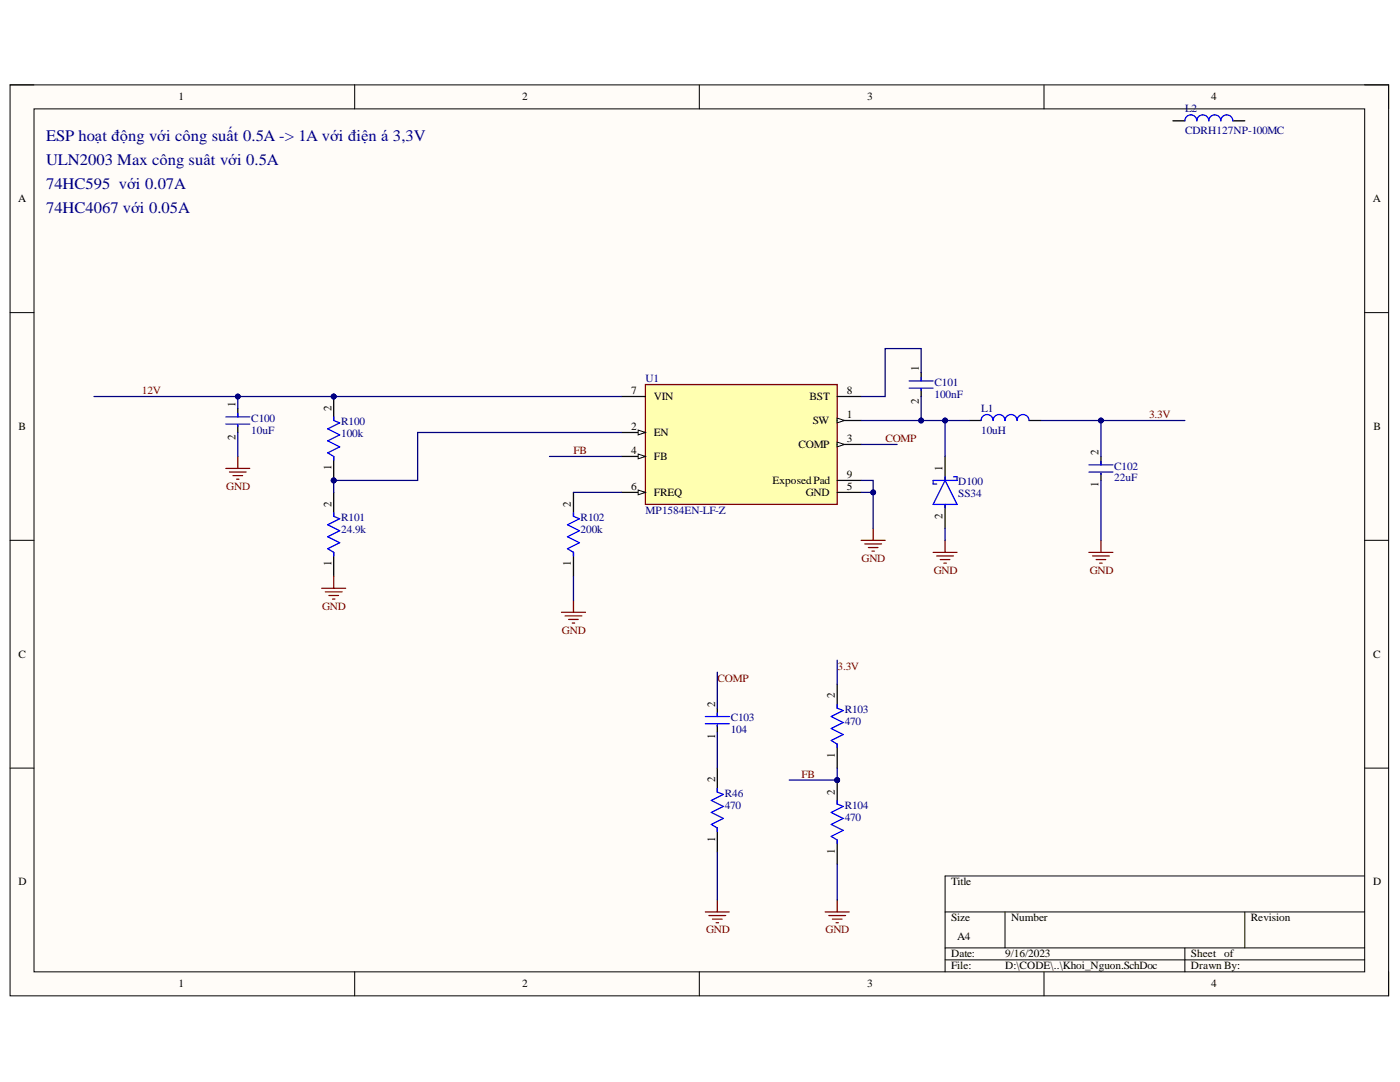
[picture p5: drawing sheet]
<svg xmlns="http://www.w3.org/2000/svg" width="279mm" height="216mm" viewBox="0 0 279 216" stroke-linecap="round" stroke-linejoin="round" font-family="sans-serif">
<defs><g id="words">
<g font-size="3.2" fill="#000080">
<text x="9.2" y="28.2">ESP hoạt động với công suất 0.5A -&gt; 1A với điện á 3,3V</text>
<text x="9.2" y="33">ULN2003 Max công suât với 0.5A</text>
<text x="9.2" y="37.7">74HC595 với 0.07A</text>
<text x="9.2" y="42.5">74HC4067 với 0.05A</text>
</g>
<g font-size="2.3">
<text x="183.4" y="74.1" transform="rotate(-90 183.4 74.1)">1</text>
<text x="47" y="81.3" transform="rotate(-90 47 81.3)">1</text>
<text x="66.1" y="82" transform="rotate(-90 66.1 82)">2</text>
<text x="183.4" y="80.6" transform="rotate(-90 183.4 80.6)">2</text>
<text x="47" y="87.8" transform="rotate(-90 47 87.8)">2</text>
<text x="66.1" y="93.8" transform="rotate(-90 66.1 93.8)">1</text>
<text x="188.1" y="94" transform="rotate(-90 188.1 94)">1</text>
<text x="219.2" y="90.8" transform="rotate(-90 219.2 90.8)">2</text>
<text x="66.1" y="101.1" transform="rotate(-90 66.1 101.1)">2</text>
<text x="113.9" y="101.1" transform="rotate(-90 113.9 101.1)">2</text>
<text x="219.2" y="97.2" transform="rotate(-90 219.2 97.2)">1</text>
<text x="188.1" y="103.5" transform="rotate(-90 188.1 103.5)">2</text>
<text x="66.1" y="113" transform="rotate(-90 66.1 113)">1</text>
<text x="113.9" y="113" transform="rotate(-90 113.9 113)">1</text>
<text x="142.7" y="141.1" transform="rotate(-90 142.7 141.1)">2</text>
<text x="166.6" y="139.4" transform="rotate(-90 166.6 139.4)">2</text>
<text x="142.7" y="147.4" transform="rotate(-90 142.7 147.4)">1</text>
<text x="166.6" y="151.2" transform="rotate(-90 166.6 151.2)">1</text>
<text x="142.7" y="156.1" transform="rotate(-90 142.7 156.1)">2</text>
<text x="166.6" y="158.6" transform="rotate(-90 166.6 158.6)">2</text>
<text x="142.7" y="167.9" transform="rotate(-90 142.7 167.9)">1</text>
<text x="166.6" y="170.3" transform="rotate(-90 166.6 170.3)">1</text>
</g>
<g font-size="2.2">
<text x="35.6" y="20">1</text>
<text x="104.2" y="20">2</text>
<text x="173.1" y="20">3</text>
<text x="241.7" y="20">4</text>
<text x="3.6" y="40.3">A</text>
<text x="274" y="40.3">A</text>
<text x="125.9" y="78.6">7</text>
<text x="130.5" y="79.8">VIN</text>
<text x="161.6" y="79.8">BST</text>
<text x="169" y="78.6">8</text>
<text x="169" y="83.4">1</text>
<text x="3.7" y="85.8">B</text>
<text x="125.9" y="85.8">2</text>
<text x="130.5" y="87">EN</text>
<text x="159.4" y="89.4">COMP</text>
<text x="162.2" y="84.6">SW</text>
<text x="169" y="88.2">3</text>
<text x="274.1" y="85.8">B</text>
<text x="125.9" y="90.6">4</text>
<text x="130.5" y="91.8">FB</text>
<text x="169" y="95.4">9</text>
<text x="125.9" y="97.8">6</text>
<text x="130.5" y="98.9">FREQ</text>
<text x="154.2" y="96.6">ExposedPad</text>
<text x="160.8" y="98.9">GND</text>
<text x="169" y="97.8">5</text>
<text x="3.7" y="131.2">C</text>
<text x="274.1" y="131.2">C</text>
<text x="3.7" y="176.6">D</text>
<text x="189.8" y="176.6">Title</text>
<text x="274.1" y="176.6">D</text>
<text x="189.8" y="183.8">Size</text>
<text x="201.8" y="183.8">Number</text>
<text x="249.6" y="183.8">Revision</text>
<text x="189.8" y="191">Date:</text>
<text x="191" y="187.5">A4</text>
<text x="200.6" y="191">9/16/2023</text>
<text x="237.7" y="191">Sheet</text>
<text x="244.3" y="191">of</text>
<text x="35.6" y="197">1</text>
<text x="104.2" y="197">2</text>
<text x="173.1" y="197">3</text>
<text x="189.8" y="193.4">File:</text>
<text x="200.6" y="193.4">D:\CODE\..\Khoi_Nguon.SchDoc</text>
<text x="237.7" y="193.4">Drawn By:</text>
<text x="241.7" y="197">4</text>
</g>
<g font-size="2.2" fill="#000080">
<text x="236.5" y="22.4">L2</text>
<text x="236.5" y="26.7">CDRH127NP-100MC</text>
<text x="128.8" y="76.2">U1</text>
<text x="186.5" y="77">C101</text>
<text x="186.5" y="79.3">100nF</text>
<text x="195.8" y="82.2">L1</text>
<text x="50.2" y="84.1">C100</text>
<text x="50.2" y="86.5">10uF</text>
<text x="68.1" y="84.8">R100</text>
<text x="68.1" y="87.3">100k</text>
<text x="195.8" y="86.5">10uH</text>
<text x="222.4" y="93.7">C102</text>
<text x="191.2" y="96.8">D100</text>
<text x="191.2" y="99.2">SS34</text>
<text x="222.4" y="96.1">22uF</text>
<text x="68.1" y="104">R101</text>
<text x="68.1" y="106.4">24.9k</text>
<text x="115.9" y="104">R102</text>
<text x="115.9" y="106.4">200k</text>
<text x="128.8" y="102.6">MP1584EN-LF-Z</text>
<text x="145.8" y="143.9">C103</text>
<text x="168.6" y="142.2">R103</text>
<text x="145.8" y="146.3">104</text>
<text x="168.6" y="144.6">470</text>
<text x="144.6" y="159">R46</text>
<text x="144.6" y="161.3">470</text>
<text x="168.6" y="161.3">R104</text>
<text x="168.6" y="163.8">470</text>
</g>
<g font-size="2.2" fill="#800000">
<text x="28.3" y="78.6">12V</text>
<text x="229.3" y="83.4">3.3V</text>
<text x="176.7" y="88.2">COMP</text>
<text x="114.4" y="90.6">FB</text>
<text x="45.2" y="97.8">GND</text>
<text x="172" y="112.1">GND</text>
<text x="186.3" y="114.5">GND</text>
<text x="217.5" y="114.5">GND</text>
<text x="64.3" y="121.7">GND</text>
<text x="112.2" y="126.4">GND</text>
<text x="143.2" y="136.1">COMP</text>
<text x="167.1" y="133.6">3.3V</text>
<text x="159.9" y="155.2">FB</text>
<text x="140.9" y="186.2">GND</text>
<text x="164.8" y="186.2">GND</text>
</g>
</g></defs>
<path d="M2 16.9h275.1v181.8h-275.1z" fill-rule="evenodd" fill="#fffcf8"/>
<path d="M2 16.9h275.1v181.8h-275.1z" fill="none" stroke="#000" stroke-width=".2"/>
<path d="M6.8 21.7h265.6v172.2h-265.6z" fill-rule="evenodd" fill="#fffcf8"/>
<g fill="none" stroke="#000" stroke-width=".2">
<path d="M2 16.9h4.8M70.8 16.9v4.8M139.6 16.9v4.8M208.4 16.9v4.8M272.4 16.9h4.7v4.8M6.8 21.7h265.6v172.2h-265.6zM2 62.4h4.8M272.4 62.4h4.7M2 107.8h4.8M272.4 107.8h4.7M2 153.3h4.8M272.4 153.3h4.7"/>
<path d="M272.4 174.8h-83.8v19.1M70.8 193.9v4.8M139.6 193.9v4.8M188.6 182h83.8M188.6 189.1h83.8M188.6 191.5h83.8M200.6 182v7.1M208.4 193.9v4.8M236.5 189.1v4.8M248.4 182v7.1M277.1 193.9v4.8"/>
</g>
<path d="M128.8 76.7h38.3v23.9h-38.3z" fill-rule="evenodd" fill="#ffffb0"/>
<path d="M128.8 76.7h38.3v23.9h-38.3z" fill="none" stroke="#800000" stroke-width=".25"/>
<path d="M124 79.1h4.8M167.1 79.1h4.8M167.1 88.7h4.8" fill="none" stroke="#000" stroke-width=".25"/>
<path d="M167.1 88.2l1.4 .5-1.4 .5z" fill="#f8fcff"/>
<path d="M167.1 88.2l1.4 .5-1.4 .5z" fill="none" stroke="#000" stroke-width=".2"/>
<path d="M124 86.3h4.8" fill="none" stroke="#000" stroke-width=".25"/>
<path d="M127.4 85.8l1.4 .5-1.4 .5z" fill="#f8fcff"/>
<path d="M127.4 85.8l1.4 .5-1.4 .5z" fill="none" stroke="#000" stroke-width=".2"/>
<path d="M124 91.1h4.8M167.1 95.9h4.8" fill="none" stroke="#000" stroke-width=".25"/>
<path d="M127.4 90.6l1.4 .5-1.4 .5z" fill="#f8fcff"/>
<path d="M127.4 90.6l1.4 .5-1.4 .5z" fill="none" stroke="#000" stroke-width=".2"/>
<path d="M124 98.3h4.8" fill="none" stroke="#000" stroke-width=".25"/>
<path d="M127.4 97.8l1.4 .5-1.4 .4z" fill="#f8fcff"/>
<path d="M127.4 97.8l1.4 .5-1.4 .4z" fill="none" stroke="#000" stroke-width=".2"/>
<path d="M167.1 83.9h4.8" fill="none" stroke="#000" stroke-width=".25"/>
<path d="M167.1 83.4l1.4 .5-1.4 .5z" fill="#f8fcff"/>
<path d="M167.1 83.4l1.4 .5-1.4 .5z" fill="none" stroke="#000" stroke-width=".2"/>
<path d="M167.1 98.3h4.8" fill="none" stroke="#000" stroke-width=".25"/>
<circle cx="66.6" cy="95.9" r=".48" fill="#000080"/>
<circle cx="66.6" cy="95.9" r=".48" fill="none" stroke="#000080" stroke-width=".2"/>
<circle cx="66.6" cy="79.1" r=".48" fill="#000080"/>
<circle cx="66.6" cy="79.1" r=".48" fill="none" stroke="#000080" stroke-width=".2"/>
<path d="M66.6 91.1v4.8" fill="none" stroke="#000" stroke-width=".25"/>
<circle cx="66.6" cy="95.9" r=".48" fill="#000080"/>
<circle cx="66.6" cy="95.9" r=".48" fill="none" stroke="#000080" stroke-width=".2"/>
<path d="M66.6 79.1v4.8" fill="none" stroke="#000" stroke-width=".25"/>
<circle cx="66.6" cy="79.1" r=".48" fill="#000080"/>
<circle cx="66.6" cy="79.1" r=".48" fill="none" stroke="#000080" stroke-width=".2"/>
<path d="M45.1 83.2h4.8M45.1 84.6h4.8M47.5 82.5v.7M47.5 84.9v.2M66.6 83.2v.7l1.2 .5-2.4 1.2 2.4 1.2-2.4 1.2 2.4 1.2-2.4 1.2 1.2 .7v.7M66.6 102.3v.7l1.2 .5-2.4 1.2 2.4 1.2-2.4 1.2 2.4 1.2-2.4 1.2 1.2 .7v.7M114.4 102.3v.7l1.2 .5-2.4 1.2 2.4 1.2-2.4 1.2 2.4 1.2-2.4 1.2 1.2 .7v.7M167.1 140.6v.7l1.2 .5-2.4 1.2 2.4 1.2-2.4 1.2 2.4 1.2-2.4 1.2 1.2 .7v.7" fill="none" stroke="#00f" stroke-width=".25"/>
<path d="M47.5 81.5v1.7M47.5 84.9v1.4M66.6 98.3v4.7M114.4 98.3v4.7M66.6 110.2v4.8M114.4 110.2v4.8M167.1 136.5v4.8M167.1 148.5v4.8" fill="none" stroke="#000" stroke-width=".25"/>
<g fill="none" stroke="#800000" stroke-width=".25">
<path d="M45.1 93.5h4.8M45.8 94.2h3.3M46.5 94.9h1.9M47.2 95.6h.5M47.5 91.1v2.4M64.2 117.4h4.8M64.9 118.1h3.4M65.6 118.8h2M66.4 119.5h.4M66.6 115v2.4M114.4 119.8v2.4M112.1 122.2h4.7"/>
<path d="M112.8 122.9h3.3M113.5 123.6h1.9M114.2 124.3h.5"/>
</g>
<circle cx="167.1" cy="155.7" r=".48" fill="#000080"/>
<circle cx="167.1" cy="155.7" r=".48" fill="none" stroke="#000080" stroke-width=".2"/>
<path d="M167.1 155.7v4.7M167.1 167.6v4.8" fill="none" stroke="#000" stroke-width=".25"/>
<circle cx="167.1" cy="155.7" r=".48" fill="#000080"/>
<circle cx="167.1" cy="155.7" r=".48" fill="none" stroke="#000080" stroke-width=".2"/>
<g fill="none" stroke="#00f" stroke-width=".25">
<path d="M236.5 24.1a1.19 1.19 0 0 1 1.2-1.2 1.19 1.19 0 0 1 1.2 1.2 1.19 1.19 0 0 1 1.2-1.2 1.19 1.19 0 0 1 1.1 1.2 1.19 1.19 0 0 1 1.2-1.2 1.19 1.19 0 0 1 1.2 1.2 1.2 1.2 0 0 1 1.2-1.2 1.2 1.2 0 0 1 1.2 1.2M181.4 76h4.8M181.4 77.5h4.8M183.8 75.3v.7M183.8 77.7v.2M188.6 95.9l2.4 4.8h-4.8zM188.6 95.1v.8M190.3 95.1h.7v.8h-4.8v.7h.7M195.8 83.9a1.19 1.19 0 0 1 1.2-1.2 1.19 1.19 0 0 1 1.2 1.2 1.19 1.19 0 0 1 1.2-1.2 1.19 1.19 0 0 1 1.2 1.2 1.2 1.2 0 0 1 1.2-1.2 1.2 1.2 0 0 1 1.2 1.2 1.19 1.19 0 0 1 1.2-1.2 1.19 1.19 0 0 1 1.2 1.2M217.3 92.8h4.8M217.3 94.2h4.8M219.7 92v.8"/>
<path d="M219.7 94.4v.3M188.6 100.7v.7M140.8 143h4.7M140.8 144.4h4.7M143.2 142.3v.7M143.2 144.7v.2M143.2 157.3v.7l1.2 .5-2.4 1.2 2.4 1.2-2.4 1.2 2.4 1.2-2.4 1.2 1.2 .7v.7M167.1 159.7v.7l1.2 .5-2.4 1.2 2.4 1.2-2.4 1.2 2.4 1.2-2.4 1.2 1.2 .7v.7"/>
</g>
<g fill="none" stroke="#000" stroke-width=".25">
<path d="M234.1 24.1h2.4M246 24.1h2.4M183.8 74.3v1.7M183.8 77.7v1.4M188.6 91.1v4.8M193.4 83.9h2.4M205.4 83.9h2.4M219.7 91.1v1.7M219.7 94.4v1.5M188.6 100.7v4.7M143.2 141.3v1.7M143.2 144.7v1.4"/>
<path d="M143.2 153.3v4.7M143.2 165.2v4.8"/>
</g>
<g fill="none" stroke="#800000" stroke-width=".25">
<path d="M171.9 107.8h4.8M172.6 108.5h3.3M173.3 109.3h1.9M174 110h.5M174.3 105.4v2.4M186.2 110.2h4.8M186.9 110.9h3.4M187.7 111.7h1.9M188.4 112.4h.5M188.6 107.8v2.4M217.3 110.2h4.8M218 110.9h3.4"/>
<path d="M218.8 111.7h1.9M219.5 112.4h.5M219.7 107.8v2.4M143.2 179.6v2.4M167.1 179.6v2.4M140.8 182h4.7M141.5 182.7h3.3M142.2 183.4h1.9M142.9 184.1h.5M164.7 182h4.8M165.4 182.7h3.4M166.1 183.4h1.9"/>
<path d="M166.8 184.1h.5"/>
</g>
<path d="M124 86.3h-40.7v9.6h-16.7v2.4" fill="none" stroke="#000080" stroke-width=".25"/>
<circle cx="66.6" cy="95.9" r=".48" fill="#000080"/>
<circle cx="66.6" cy="95.9" r=".48" fill="none" stroke="#000080" stroke-width=".2"/>
<path d="M47.5 79.1v2.4" fill="none" stroke="#000080" stroke-width=".25"/>
<circle cx="47.5" cy="79.1" r=".48" fill="#000080"/>
<circle cx="47.5" cy="79.1" r=".48" fill="none" stroke="#000080" stroke-width=".2"/>
<path d="M47.5 86.3v4.8M109.7 91.1h14.3M114.4 98.3h9.6M114.4 115v4.8M167.1 153.3v2.4h-9.6" fill="none" stroke="#000080" stroke-width=".25"/>
<circle cx="167.1" cy="155.7" r=".48" fill="#000080"/>
<circle cx="167.1" cy="155.7" r=".48" fill="none" stroke="#000080" stroke-width=".2"/>
<path d="M188.6 83.9v7.2" fill="none" stroke="#000080" stroke-width=".25"/>
<circle cx="188.6" cy="83.9" r=".48" fill="#000080"/>
<circle cx="188.6" cy="83.9" r=".48" fill="none" stroke="#000080" stroke-width=".2"/>
<path d="M183.8 69.6h-7.1v9.5h-4.8M171.9 83.9h21.5" fill="none" stroke="#000080" stroke-width=".25"/>
<circle cx="188.6" cy="83.9" r=".48" fill="#000080"/>
<circle cx="188.6" cy="83.9" r=".48" fill="none" stroke="#000080" stroke-width=".2"/>
<circle cx="183.8" cy="83.9" r=".48" fill="#000080"/>
<circle cx="183.8" cy="83.9" r=".48" fill="none" stroke="#000080" stroke-width=".2"/>
<path d="M207.8 83.9h11.9v7.2" fill="none" stroke="#000080" stroke-width=".25"/>
<circle cx="219.7" cy="83.9" r=".48" fill="#000080"/>
<circle cx="219.7" cy="83.9" r=".48" fill="none" stroke="#000080" stroke-width=".2"/>
<path d="M219.7 83.9h16.8M167.1 131.7v4.8" fill="none" stroke="#000080" stroke-width=".25"/>
<circle cx="219.7" cy="83.9" r=".48" fill="#000080"/>
<circle cx="219.7" cy="83.9" r=".48" fill="none" stroke="#000080" stroke-width=".2"/>
<path d="M171.9 95.9h2.4v9.5M219.7 95.9v11.9M188.6 105.4v2.4" fill="none" stroke="#000080" stroke-width=".25"/>
<circle cx="174.3" cy="98.3" r=".48" fill="#000080"/>
<circle cx="174.3" cy="98.3" r=".48" fill="none" stroke="#000080" stroke-width=".2"/>
<path d="M171.9 98.3h2.4" fill="none" stroke="#000080" stroke-width=".25"/>
<circle cx="174.3" cy="98.3" r=".48" fill="#000080"/>
<circle cx="174.3" cy="98.3" r=".48" fill="none" stroke="#000080" stroke-width=".2"/>
<path d="M18.8 79.1h105.2" fill="none" stroke="#000080" stroke-width=".25"/>
<circle cx="66.6" cy="79.1" r=".48" fill="#000080"/>
<circle cx="66.6" cy="79.1" r=".48" fill="none" stroke="#000080" stroke-width=".2"/>
<circle cx="47.5" cy="79.1" r=".48" fill="#000080"/>
<circle cx="47.5" cy="79.1" r=".48" fill="none" stroke="#000080" stroke-width=".2"/>
<path d="M183.8 79.1v4.8M171.9 88.7h7.1M143.2 134.1v7.2M143.2 146.1v7.2M143.2 170v9.6M167.1 172.4v7.2" fill="none" stroke="#000080" stroke-width=".25"/>
<circle cx="183.8" cy="83.9" r=".48" fill="#000080"/>
<circle cx="183.8" cy="83.9" r=".48" fill="none" stroke="#000080" stroke-width=".2"/>
<path d="M183.8 69.6v4.7" fill="none" stroke="#000080" stroke-width=".25"/>
<use href="#words"/>
</svg>
